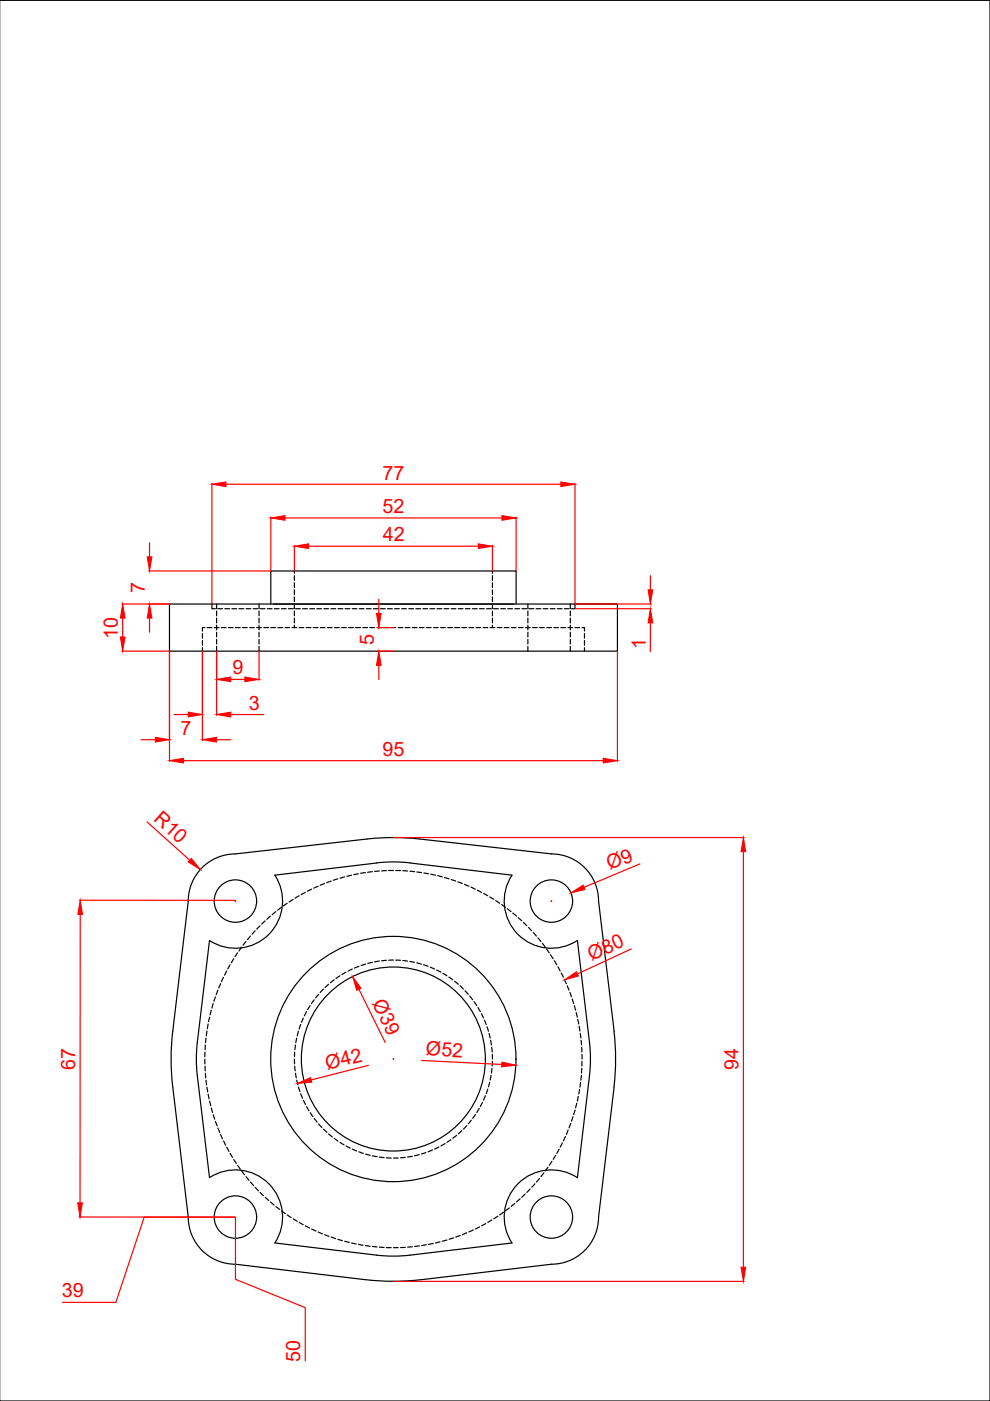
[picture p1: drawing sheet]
<svg xmlns="http://www.w3.org/2000/svg" width="210mm" height="297mm" viewBox="0 0 210 297" stroke-linecap="round" stroke-linejoin="round" font-family="sans-serif">
<defs><g id="words">
<g font-size="4.2" fill="#f00">
<text x="81.1" y="101.7">77</text>
<text x="81.1" y="108.8">52</text>
<text x="81.2" y="114.8">42</text>
<text x="30.7" y="125.7" transform="rotate(-90 30.7 125.7)">7</text>
<text x="24.9" y="135.5" transform="rotate(-90 24.9 135.5)">10</text>
<text x="79.3" y="136.7" transform="rotate(-90 79.3 136.7)">5</text>
<text x="136.9" y="137.6" transform="rotate(-90 136.9 137.6)">1</text>
<text x="49.3" y="143">9</text>
<text x="38.3" y="155.8">7</text>
<text x="52.7" y="150.4">3</text>
<text x="81.1" y="160.2">95</text>
<text x="32.4" y="173.9" transform="rotate(42 32.4 173.9)">R10</text>
<text x="129.3" y="184.6" transform="rotate(-23 129.3 184.6)">Ø9</text>
<text x="125.4" y="203.8" transform="rotate(-25 125.4 203.8)">Ø80</text>
<text x="78.9" y="212.7" transform="rotate(64 78.9 212.7)">Ø39</text>
<text x="15.9" y="226.8" transform="rotate(-90 15.9 226.8)">67</text>
<text x="69.4" y="226.9" transform="rotate(-14 69.4 226.9)">Ø42</text>
<text x="90.2" y="223.7" transform="rotate(3 90.2 223.7)">Ø52</text>
<text x="156.6" y="226.9" transform="rotate(-90 156.6 226.9)">94</text>
<text x="13.1" y="275.1">39</text>
<text x="63.7" y="288.7" transform="rotate(-90 63.7 288.7)">50</text>
</g>
</g></defs>
<!-- layer: 0 -->
<g fill="none" stroke="#000" stroke-width=".25">
<path d="M-.1 .1h210v296.9h-210M35.9 128.1h95v10h-95zM42.9 134.3v1M42.9 135.8v1M42.9 137.3v.8M43.4 133.1h-.5v.7M43.9 133.1h1M44.9 128.1v1h.8M45.4 133.1h1M45.9 128.1v1M45.9 129.5v1.1M45.9 131v1.1"/>
<path d="M45.9 132.6v.9M45.9 134.1v1M45.9 135.6v1M45.9 137.1v1M46.2 129.1h1M46.9 133.1h1M47.7 129.1h1M48.4 133.1h1M49.2 129.1h1M49.9 133.1h1M50.7 129.1h1M51.4 133.1h1"/>
<path d="M52.2 129.1h1M52.9 133.1h1M53.7 129.1h1M54.4 133.1h1M54.9 128.1v1M54.9 129.5v1.1M54.9 131v1.1M54.9 132.6v.9M54.9 134.1v1M54.9 135.6v1M54.9 137.1v1M55.2 129.1h1"/>
<path d="M55.9 133.1h1M56.7 129.1h1M57.4 128.1v-7h52v7M57.4 133.1h1M57.9 128.1h51M58.2 129.1h1M58.9 133.1h1M59.7 129.1h1M60.4 133.1h1M61.2 129.1h1M61.9 133.1h1M62.4 121.1v.5"/>
<path d="M62.4 122.1v.9M62.4 123.6v1M62.4 125.1v1M62.4 126.6v1M62.4 128.1v1M62.4 129.5v1.1M62.4 131v1.1M62.4 132.6v.5M62.7 129.1h1M63.4 133.1h1M64.2 129.1h1M64.9 133.1h1"/>
<path d="M65.7 129.1h1M66.4 133.1h1M67.2 129.1h1M67.9 133.1h1M68.7 129.1h1M69.4 133.1h1M70.2 129.1h1M70.9 133.1h1M71.7 129.1h1M72.4 133.1h1M73.2 129.1h1M73.9 133.1h1"/>
<path d="M74.7 129.1h1M75.4 133.1h1M76.2 129.1h1M76.9 133.1h1M77.7 129.1h1M78.4 133.1h1M79.2 129.1h1M79.9 133.1h1M80.7 129.1h1M81.4 133.1h1M82.2 129.1h1M82.9 133.1h1"/>
<path d="M83.7 129.1h1M84.4 133.1h1M85.2 129.1h1M85.9 133.1h1M86.7 129.1h1M87.4 133.1h1M88.2 129.1h1M88.9 133.1h1M89.7 129.1h1M90.4 133.1h1M91.2 129.1h1M91.9 133.1h1"/>
<path d="M92.7 129.1h1M93.4 133.1h1M94.2 129.1h1M94.9 133.1h1M95.7 129.1h1M96.4 133.1h1M97.2 129.1h1M97.9 133.1h1M98.7 129.1h1M99.4 133.1h1M100.2 129.1h1M100.9 133.1h1"/>
<path d="M101.7 129.1h1M102.4 133.1h1M103.2 129.1h1M103.9 133.1h1M104.4 121.1v.5M104.4 122.1v.9M104.4 123.6v1M104.4 125.1v1M104.4 126.6v1M104.4 128.1v1M104.4 129.5v1.1M104.4 131v1.1"/>
<path d="M104.4 132.6v.5M104.7 129.1h1M105.4 133.1h1M106.2 129.1h1M106.9 133.1h1M107.7 129.1h1M108.4 133.1h1M109.2 129.1h1M109.9 133.1h1M110.7 129.1h1M111.4 133.1h1M111.9 128.1v1"/>
<path d="M111.9 129.5v1.1M111.9 131v1.1M111.9 132.6v.9M111.9 134.1v1M111.9 135.6v1M111.9 137.1v1M112.2 129.1h1M112.9 133.1h1M113.7 129.1h1M114.4 133.1h1M115.2 129.1h1M115.9 133.1h1"/>
<path d="M116.7 129.1h1M117.4 133.1h1M118.2 129.1h1M118.9 133.1h1M119.7 129.1h1M120.4 133.1h1M120.9 128.1v1M120.9 129.5v1.1M120.9 131v1.1M120.9 132.6v.9M120.9 134.1v1M120.9 135.6v1"/>
<path d="M120.9 137.1v1M121.9 128.1v1h-.7M121.9 133.1h1M123.4 133.1h.5v.7M123.9 134.3v1M123.9 135.8v1M123.9 137.3v.8M52.1 199.6l-.6 .8M53.1 198.5l-.6 .7M54.1 197.3l-.7 .8M55.1 196.3l-.7 .7M56.2 195.2l-.7 .7"/>
<path d="M57.3 194.2l-.7 .7M58.5 193.3l-.8 .6M59.7 192.4l-.8 .6M60.9 191.5l-.8 .6M62.1 190.7l-.8 .5M63.4 189.9l-.8 .5M64.7 189.2l-.8 .5M66.1 188.5l-.9 .5M67.4 187.9l-.9 .4M68.8 187.3l-.9 .4M70.2 186.8l-.9 .3M71.6 186.3l-.9 .3"/>
<path d="M73.1 185.9l-1 .3M74.5 185.6l-1 .2M76 185.3l-1 .1M77.5 185l-1 .2M78.9 184.8l-1 .1M79.8 183a28.8 28.8 0 0 1 7.2 0l21.6 2.5a10 10 0 0 0 1.2 12.6 10 10 0 0 0 12.6 1.3M79.9 183l-21.6 2.5a10 10 0 0 1-1.3 12.6 10 10 0 0 1-12.6 1.3l-2.6 21.6a30.1 30.1 0 0 0 0 7.1l2.6 21.6a10 10 0 0 1 12.6 1.3 10 10 0 0 1 1.3 12.5l21.6 2.6M80.4 184.7h-1M81.9 184.6h-1M82.4 184.6h1M83.9 184.6h1M85.4 184.6l1 .1"/>
<path d="M86.9 184.7l1 .1M88.4 184.9l1 .1M89.9 185.1l.9 .2M91.3 185.3l1 .3M92.8 185.7l1 .2M94.2 186.1l1 .2M95.7 186.5l.9 .3M97.1 187l.9 .3M98.5 187.5l.9 .4M99.9 188.1l.9 .4M101.2 188.7l.9 .5M102.5 189.4l.9 .5"/>
<path d="M103.8 190.2l.9 .5M105.1 191l.8 .5M106.4 191.8l.8 .6M107.6 192.7l.7 .6M108.7 193.6l.8 .6M109.9 194.6l.7 .6M111 195.6l.7 .7M112 196.6l.7 .7M113.1 197.7l.6 .8M114.1 198.8l.6 .8M122.4 199.4l2.6 21.6a30 30 0 0 1 0 7.1l-2.6 21.6M43.9 218.6l-.2 1"/>
<path d="M44.1 217.1l-.1 1M44.4 215.7l-.2 .9M44.8 214.2l-.3 1M45.2 212.8l-.3 .9M45.7 211.4l-.3 .9M46.2 209.9l-.4 1M46.8 208.6l-.4 .9M47.4 207.2l-.4 .9M48.1 205.9l-.5 .9M48.8 204.6l-.5 .8M49.6 203.3l-.6 .8M50.4 202l-.6 .8"/>
<path d="M51.2 200.8l-.5 .8M63.3 218.6l-.3 1M63.7 217.2l-.3 1M64.3 215.8l-.4 1M65 214.5l-.5 .9M65.8 213.2l-.6 .9M66.6 212l-.6 .8M67.6 210.8l-.7 .8M68.6 209.7l-.7 .7M69.7 208.7l-.8 .7M70.8 207.7l-.7 .7M72.1 206.9l-.9 .6"/>
<path d="M73.4 206.1l-.9 .5M74.7 205.5l-.9 .4M76.1 204.9l-.9 .4M77.5 204.4l-.9 .3M78.9 204l-.9 .3M80.4 203.8l-1 .1M81.9 203.6l-1 .1M83.4 203.5l-1 .1M83.9 203.6h1M85.4 203.7l1 .1M86.9 203.8l1 .2M88.4 204.1l.9 .3"/>
<path d="M89.8 204.5l1 .4M91.2 205l.9 .5M92.6 205.7l.9 .4M93.9 206.4l.9 .5M95.2 207.2l.8 .5M96.4 208.1l.8 .6M97.5 209l.7 .7M98.6 210l.7 .8M99.6 211.2l.6 .8M100.5 212.4l.6 .8M101.3 213.6l.5 .9M102.1 214.9l.4 .9"/>
<path d="M102.7 216.3l.4 .9M103.2 217.7l.4 .9M103.7 219.1l.2 1M115 200l.6 .8M115.9 201.2l.6 .8M116.7 202.4l.6 .9M117.6 203.7l.4 .9M118.3 205l.5 .9M119 206.3l.4 .9M119.6 207.7l.5 .8M120.3 209l.3 .9M120.8 210.4l.4 .9"/>
<path d="M121.3 211.8l.3 1M121.8 213.2l.2 1M122.2 214.7l.2 1M122.5 216.1l.2 1M122.8 217.6l.2 1M123 219.1l.2 1M130.2 218.6a50 50 0 0 1 0 11.9M130.2 218.6l-3.3-27.6a10 10 0 0 0-10-10l-27.9-3.1a49.9 49.9 0 0 0-11.2 0l-27.9 3.1a10 10 0 0 0-10 10.1l-3.3 27.5a49.6 49.6 0 0 0 0 11.9l3.3 27.5a10 10 0 0 0 10 10l27.6 3.3M43.4 224.6v1M43.5 223.1l-.1 1M43.5 226v1M43.5 221.6v1"/>
<path d="M43.5 227.5l.1 1M43.7 229l.1 1M43.7 220.1l-.1 1M43.9 230.5l.1 1M44.1 232l.2 1M44.4 233.5l.3 .9M44.8 234.9l.3 1M45.2 236.4l.3 .9M45.7 237.8l.3 .9M46.2 239.2l.4 .9M62.4 224.6l.1 1M62.5 223.1l-.1 1"/>
<path d="M62.5 226l.1 1M62.6 227.5l.2 1M62.6 221.6l-.1 1M62.9 229l.3 1M62.9 220.1l-.2 1M63.3 230.5l.3 .9M63.7 231.9l.4 .9M64.3 233.3l.5 .9M65 234.6l.5 .9M65.8 235.9l.5 .8M66.6 237.1l.6 .8M67.6 238.3l.6 .7"/>
<path d="M68.6 239.4l.7 .7M97.9 239.7l-.7 .7M99 238.6l-.7 .8M99.9 237.5l-.6 .8M100.8 236.3l-.6 .8M101.6 235l-.5 .9M102.3 233.7l-.5 .9M102.9 232.3l-.4 .9M103.4 230.9l-.3 1M103.8 229.5l-.2 .9M104 220.6l.2 1M104.1 228l-.2 1"/>
<path d="M104.3 222l.1 1M104.3 226.5l-.1 1M104.4 223.5v1M104.4 225v1M120.5 239.6l-.4 .9M121 238.2l-.4 .9M121.5 236.8l-.3 .9M121.9 235.4l-.3 .9M122.3 233.9l-.3 1M122.6 232.4l-.2 1M122.9 231l-.2 1M123.1 229.5l-.1 1"/>
<path d="M123.2 220.6l.1 1M123.3 228l-.1 1M123.3 222l.1 1M123.4 226.5l-.1 1M123.4 223.5v1M123.4 225v1M130.2 230.5l-3.3 27.5a10 10 0 0 1-10 10l-27.6 3.3M46.8 240.5l.4 1M47.4 241.9l.4 .9M48.1 243.2l.4 .9M48.8 244.5l.5 .9M49.6 245.8l.5 .9"/>
<path d="M50.4 247.1l.6 .8M51.3 248.3l.6 .8M52.2 249.5l.6 .8M53.1 250.6l.7 .8M54.1 251.8l.7 .7M55.2 252.8l.7 .7M56.2 253.9l.8 .6M57.4 254.9l.7 .6M58.5 255.8l.8 .6M59.7 256.7l.8 .6M60.9 257.6l.8 .5M62.2 258.4l.8 .5"/>
<path d="M63.4 259.2l.9 .5M64.7 259.9l.9 .5M69.7 240.4l.8 .7M70.9 241.3l.8 .6M72.1 242.2l.8 .5M73.4 243l.9 .4M74.7 243.6l.9 .4M76.1 244.2l.9 .3M77.5 244.7l1 .2M79 245.1l1 .1M80.4 245.3l1 .1M81.9 245.5h1"/>
<path d="M84.4 245.5h-1M85.9 245.4l-1 .1M87.4 245.2l-1 .1M88.9 244.8l-1 .3M90.3 244.4l-.9 .3M91.7 243.8l-.9 .4M93.1 243.2l-.9 .4M94.4 242.5l-.9 .5M95.6 241.6l-.8 .6M96.8 240.7l-.8 .6M103 259.4l-.9 .5M104.3 258.7l-.9 .5"/>
<path d="M105.6 257.9l-.9 .5M106.8 257l-.8 .6M108 256.1l-.8 .6M109.1 255.2l-.7 .6M110.3 254.2l-.8 .6M111.4 253.2l-.8 .7M112.4 252.1l-.7 .7M113.4 251l-.7 .7M114.4 249.9l-.7 .7M115.3 248.7l-.6 .8M116.2 247.5l-.6 .8M117 246.2l-.5 .9"/>
<path d="M117.8 244.9l-.5 .9M118.5 243.7l-.4 .8M119.2 242.3l-.4 .9M119.9 241l-.4 .9M122.4 249.7a10 10 0 0 0-12.6 1.3 10 10 0 0 0-1.2 12.5l-21.6 2.6a30.1 30.1 0 0 1-7.2 0M66.1 260.6l.9 .4M67.5 261.2l.9 .4M68.8 261.8l1 .3M70.2 262.3l1 .3M71.6 262.8l1 .2M73.1 263.2l1 .2M74.5 263.5l1 .2"/>
<path d="M76 263.8l1 .2M77.5 271.3a50 50 0 0 0 11.8 0M77.5 264.1l1 .1M79 264.3l.9 .1M80.4 264.4l1 .1M81.9 264.5h1M83.4 264.5h1M85.9 264.5h-1M87.4 264.3l-1 .1M88.9 264.1l-1 .2M90.4 263.9l-1 .2M91.9 263.6l-1 .2"/>
<path d="M93.3 263.3l-1 .2M94.8 262.9l-1 .3M96.2 262.5l-1 .2M97.6 261.9l-1 .4M99 261.4l-1 .4M100.3 260.8l-.9 .4M101.7 260.1l-.9 .5"/>
<circle cx="49.9" cy="191" r="4.5"/>
<circle cx="116.9" cy="191" r="4.5"/>
<circle cx="83.4" cy="224.5" r="26"/>
<circle cx="83.4" cy="224.5" r="19.5"/>
<circle cx="49.9" cy="258" r="4.5"/>
<circle cx="116.9" cy="258" r="4.5"/>
</g>
<g fill="none" stroke="#f00" stroke-width=".25">
<path d="M31.7 115.1v3M44.9 102.5v25.5M47.9 102.7h71M57.4 109.6v11.4M60.4 109.8h46M62.4 115.6v5.4M65.4 115.8h36M104.4 115.6v5.4M109.4 109.6v11.4M121.9 102.5v25.5M25.8 128.1h10.1M25.8 138.1h10.1"/>
<path d="M26 131v4.1M31.5 121.1h25.9M31.7 131v3.1M35.9 138.1v23.3M42.9 138.1v18.9M45.9 138.1v13.6M54.9 138.1v6.1M80.1 133.1h3.2M80.1 138.1h3.2M80.3 127v3.1M122 128.1h16.1M122 129.1h16.1"/>
<path d="M130.9 138.1v23.3M137.9 122.1v3M137.9 132.1v6.1M29.9 156.8h3M36.9 151.5h3M45.9 156.8h3M48.9 144h3M48.9 151.5h7M80.3 141.1v2.9M31.2 174.3l9 8.1M38.9 161.3h89M83.5 177.6h74.3"/>
<path d="M16.8 190.9h33.1M17 193.9v61.1M49.8 191.1h.2M49.9 191v.1M116.8 191.1h.2M116.9 191v.1M135.7 183.2l-11.9 4.9M157.6 180.6v88.1M76.1 209.8l5.6 11.2M133.8 201.2l-11.4 5.3M78.1 225.9l-12.1 3.1M83.3 224.5h.2"/>
<path d="M83.4 224.5v.1M89.4 224.8l17 .9M16.8 258h33.1h-19.3l-6 18.1h-11.3M49.9 258.1v13.1l14.8 6v11.3M83.5 271.7h74.3"/>
</g>
<g fill="#f00" stroke="#f00" stroke-width=".21">
<path d="M62.4 115.8l3-.5v1z"/>
<path d="M101.4 115.3l3 .5-3 .5z"/>
<path d="M57.4 109.8l3-.5v1z"/>
<path d="M106.4 109.3l3 .5-3 .5z"/>
<path d="M118.9 102.2l3 .5-3 .5z"/>
<path d="M44.9 102.7l3-.5v1z"/>
<path d="M137.4 125.1h1l-.5 3z"/>
<path d="M137.9 129.1l.5 3h-1z"/>
<path d="M79.8 130.1h1l-.5 3z"/>
<path d="M80.3 138.1l.5 3h-1z"/>
<path d="M45.9 144l3-.5v1z"/>
<path d="M51.9 143.5l3 .5-3 .5z"/>
<path d="M39.9 151l3 .5-3 .5z"/>
<path d="M45.9 151.5l3-.5v1z"/>
<path d="M32.9 156.3l3 .5-3 .5z"/>
<path d="M42.9 156.8l3-.5v1z"/>
<path d="M26 128.1l.5 2.9h-1z"/>
<path d="M25.5 135.1h1l-.5 3z"/>
<path d="M31.2 118.1h1l-.5 3z"/>
<path d="M31.7 128.1l.5 2.9h-1z"/>
<path d="M35.9 161.3l3-.5v1z"/>
<path d="M127.9 160.8l3 .5-3 .5z"/>
<path d="M17 190.9l.5 3h-1z"/>
<path d="M16.5 255h1l-.5 3z"/>
<path d="M157.6 177.6l.5 3h-1z"/>
<path d="M157.1 268.7h1l-.5 3z"/>
<path d="M121.1 189.3l2.5-1.6 .4 .9z"/>
<path d="M40.6 182l1.9 2.4-2.6-1.7z"/>
<path d="M119.7 207.7l2.5-1.7 .4 .9z"/>
<path d="M106.4 225.2l3 .6-3 .4z"/>
<path d="M74.8 207.1l1.8 2.4-1 .5z"/>
<path d="M63.1 229.7l2.7-1.2 .3 1z"/>
</g>
<use href="#words"/>
</svg>
